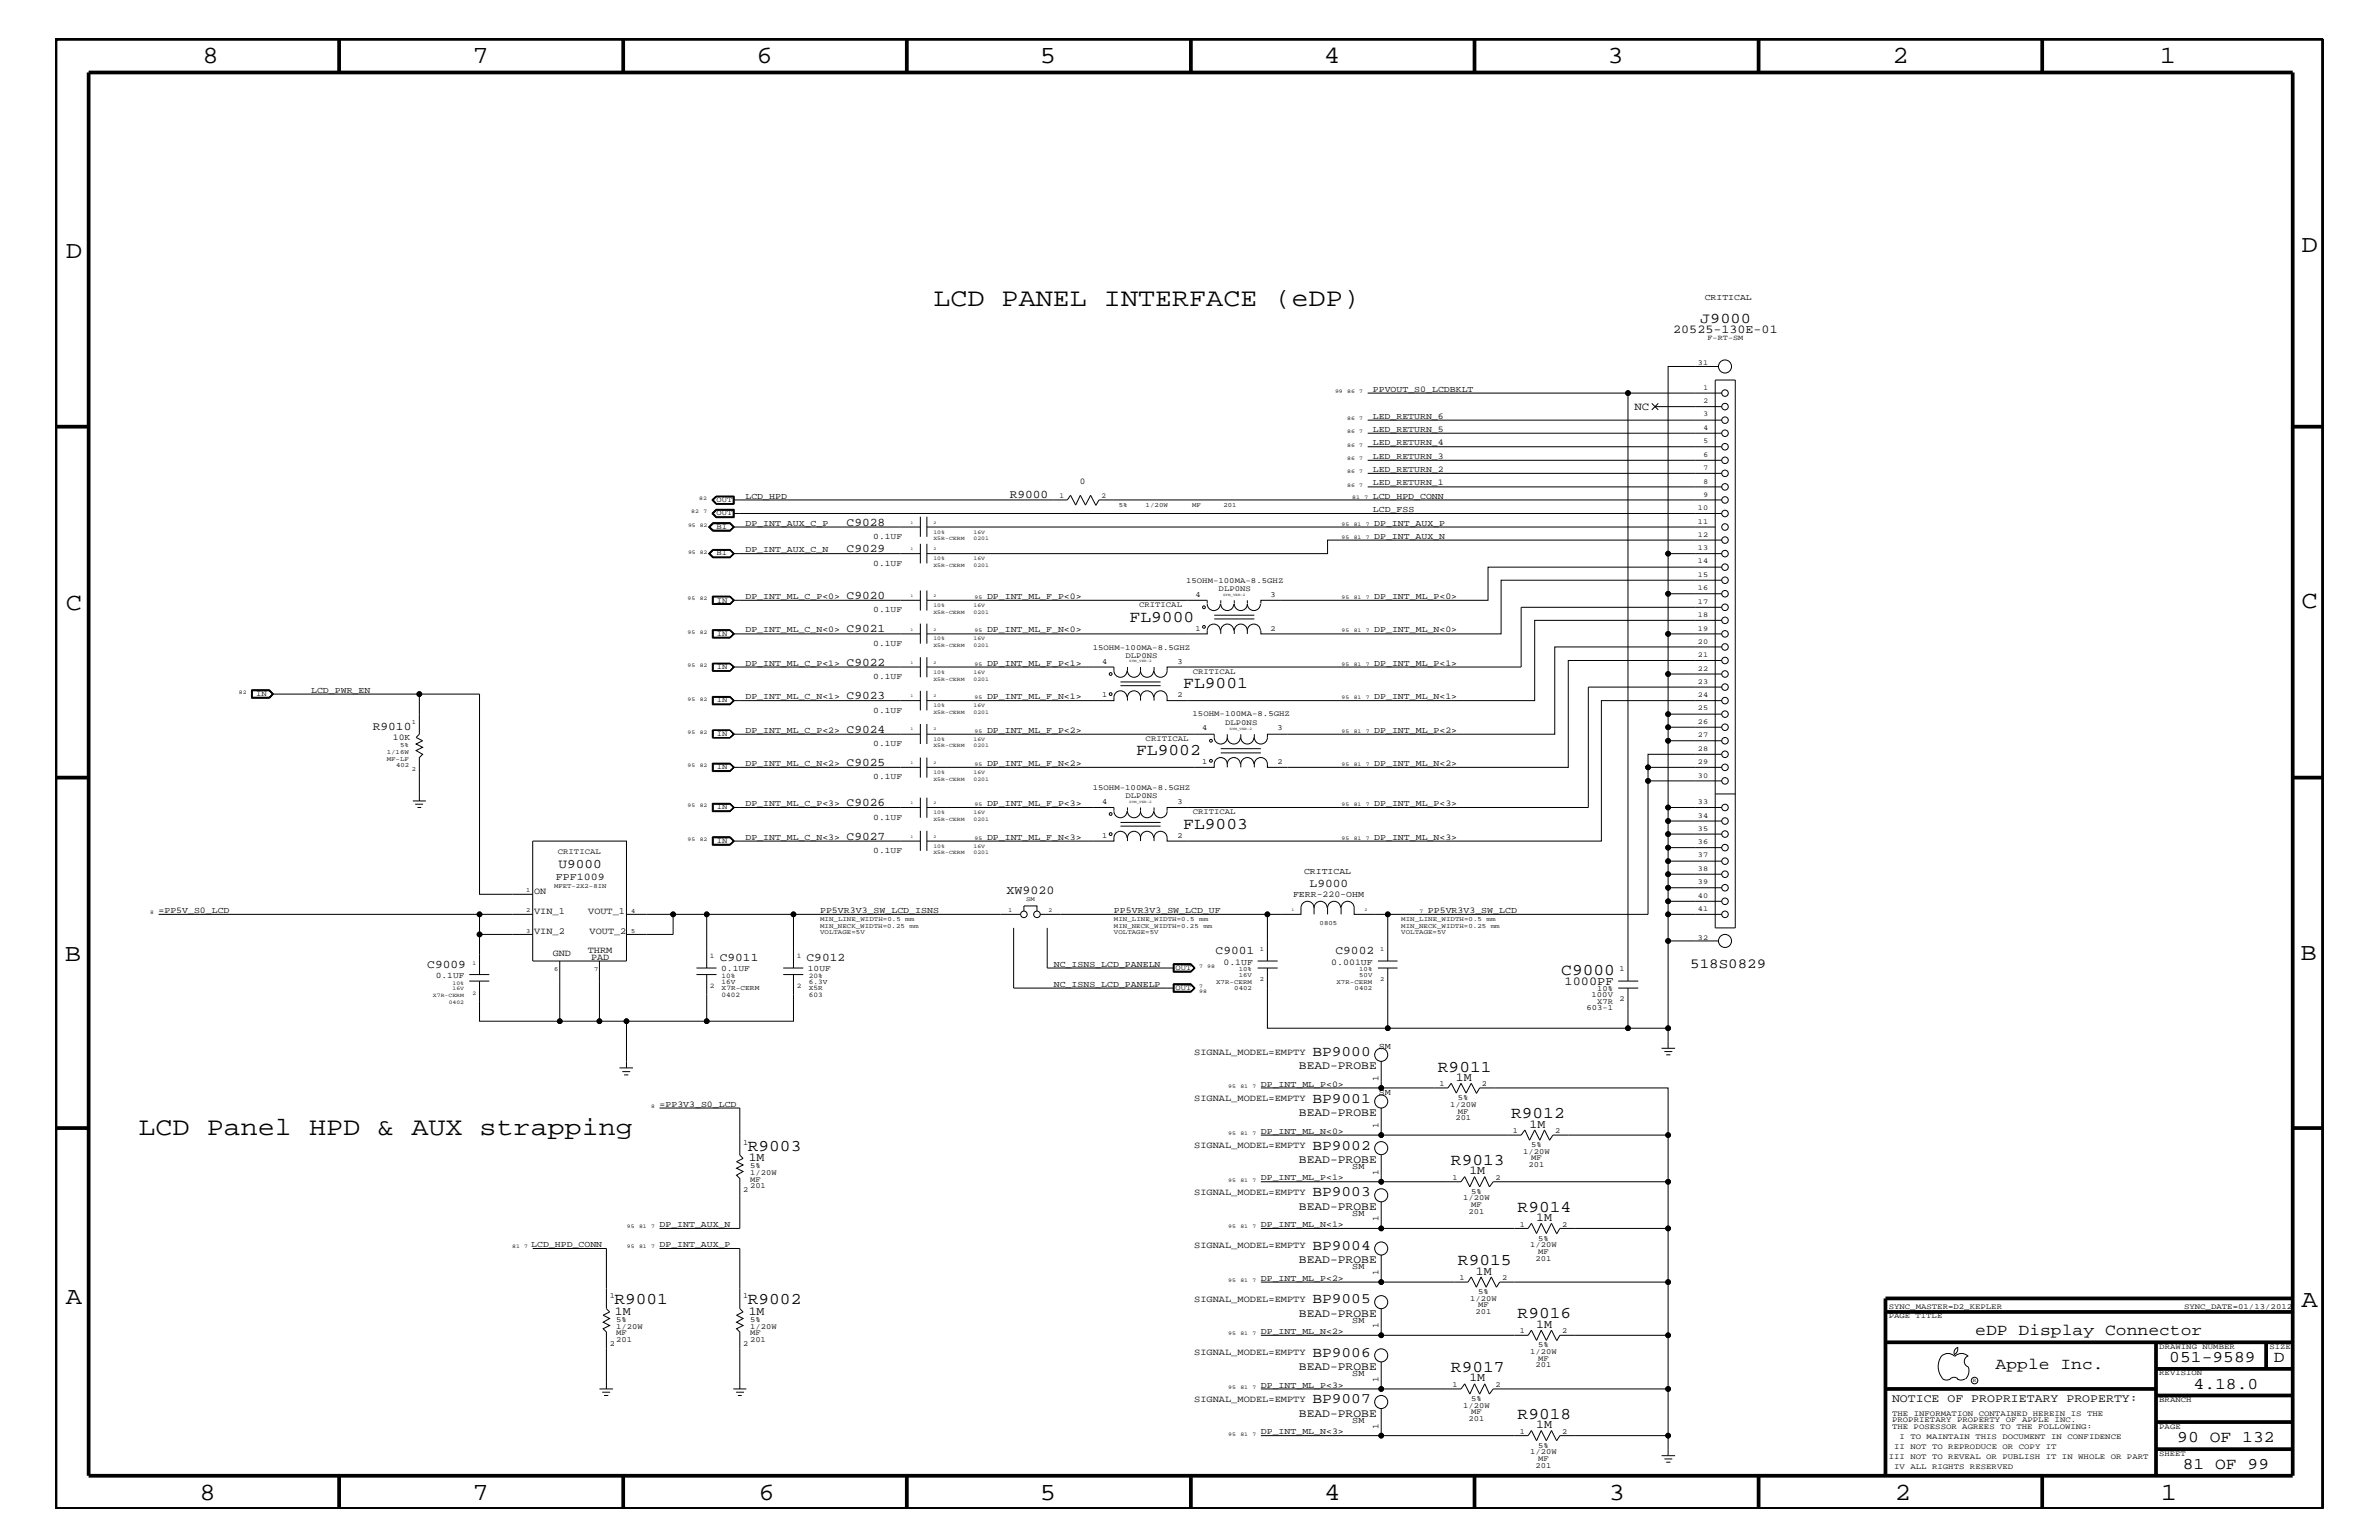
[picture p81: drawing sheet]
<svg xmlns="http://www.w3.org/2000/svg" width="432mm" height="279mm" viewBox="0 0 432 279" stroke-linecap="round" stroke-linejoin="round" font-family="sans-serif">
<defs><g id="words">
<g font-size="4.7">
<text x="169.4" y="55.6">LCD PANEL INTERFACE (eDP)</text>
<text x="25.1" y="205.9">LCD Panel HPD &amp; AUX strapping</text>
</g>
<g font-size="4.5">
<text x="36.7" y="11.5">8</text>
<text x="85.8" y="11.5">7</text>
<text x="137.3" y="11.5">6</text>
<text x="188.7" y="11.5">5</text>
<text x="240.3" y="11.5">4</text>
<text x="291.8" y="11.5">3</text>
<text x="343.5" y="11.5">2</text>
<text x="392" y="11.5">1</text>
<text x="11.9" y="46.8">D</text>
<text x="417.7" y="45.7">D</text>
<text x="11.9" y="110.6">C</text>
<text x="417.7" y="110.3">C</text>
<text x="11.8" y="174.3">B</text>
<text x="417.6" y="174.2">B</text>
<text x="11.9" y="236.7">A</text>
<text x="417.7" y="237.1">A</text>
<text x="36.2" y="272.1">8</text>
<text x="85.8" y="272.1">7</text>
<text x="137.7" y="272.1">6</text>
<text x="188.7" y="272.1">5</text>
<text x="240.4" y="272.1">4</text>
<text x="292" y="272.1">3</text>
<text x="343.9" y="272.1">2</text>
<text x="392.2" y="272.1">1</text>
</g>
<g font-size="3">
<text x="205" y="112.8">FL9000</text>
<text x="214.8" y="124.9">FL9001</text>
<text x="206.2" y="137">FL9002</text>
<text x="214.8" y="150.4">FL9003</text>
<text x="283.4" y="176.8">C9000</text>
<text x="261" y="194.4">R9011</text>
<text x="274.3" y="202.9">R9012</text>
<text x="135.7" y="208.8">R9003</text>
<text x="263.4" y="211.4">R9013</text>
<text x="275.5" y="219.8">R9014</text>
<text x="264.6" y="229.6">R9015</text>
<text x="111.5" y="236.7">R9001</text>
<text x="135.7" y="236.7">R9002</text>
<text x="275.5" y="239.2">R9016</text>
<text x="358.5" y="242.3">eDP Display Connector</text>
<text x="263.4" y="248.9">R9017</text>
<text x="362.2" y="248.4">Apple Inc.</text>
<text x="393.7" y="247.1">051-9589</text>
<text x="398.1" y="252">4.18.0</text>
<text x="412.7" y="247.1">D</text>
<text x="275.5" y="257.4">R9018</text>
<text x="395.2" y="261.6">90 OF 132</text>
<text x="396.2" y="266.6">81 OF 99</text>
</g>
<text font-size="2.7" x="308.6" y="58.5">J9000</text>
<g font-size="2.6">
<text x="238.2" y="191.6">BP9000</text>
<text x="238.2" y="200.1">BP9001</text>
<text x="238.2" y="208.6">BP9002</text>
<text x="238.2" y="217">BP9003</text>
<text x="238.2" y="226.8">BP9004</text>
<text x="238.2" y="236.4">BP9005</text>
<text x="238.2" y="246.2">BP9006</text>
<text x="238.2" y="254.6">BP9007</text>
</g>
<text font-size="2.5" x="306.8" y="175.6">518S0829</text>
<text font-size="2.4" x="101.4" y="157.5">U9000</text>
<g font-size="2.2">
<text x="303.7" y="60.4">20525-130E-01</text>
<text x="182.7" y="162.2">XW9020</text>
<text x="284" y="178.7">1000PF</text>
<text x="264.2" y="196.1">1M</text>
<text x="277.6" y="204.6">1M</text>
<text x="135.9" y="210.7">1M</text>
<text x="266.7" y="213">1M</text>
<text x="278.8" y="221.5">1M</text>
<text x="267.9" y="231.3">1M</text>
<text x="111.6" y="238.5">1M</text>
<text x="135.9" y="238.5">1M</text>
<text x="278.8" y="240.9">1M</text>
<text x="266.7" y="250.6">1M</text>
<text x="278.8" y="259.1">1M</text>
</g>
<g font-size="2.1">
<text x="153.7" y="95.4">C9028</text>
<text x="183.3" y="90.4">R9000</text>
<text x="153.7" y="100.2">C9029</text>
<text x="153.7" y="108.7">C9020</text>
<text x="153.7" y="114.8">C9021</text>
<text x="153.7" y="120.8">C9022</text>
<text x="153.7" y="126.9">C9023</text>
<text x="67.6" y="132.4">R9010</text>
<text x="153.7" y="133">C9024</text>
<text x="153.7" y="139">C9025</text>
<text x="153.7" y="146.2">C9026</text>
<text x="153.7" y="152.3">C9027</text>
<text x="237.7" y="160.9">L9000</text>
<text x="220.6" y="173.2">C9001</text>
<text x="242.4" y="173.2">C9002</text>
<text x="77.6" y="175.6">C9009</text>
<text x="130.6" y="174.4">C9011</text>
<text x="146.4" y="174.4">C9012</text>
<text x="235.8" y="194">BEAD-PROBE</text>
<text x="235.8" y="202.6">BEAD-PROBE</text>
<text x="235.8" y="211">BEAD-PROBE</text>
<text x="235.8" y="219.5">BEAD-PROBE</text>
<text x="235.8" y="229.2">BEAD-PROBE</text>
<text x="235.8" y="238.9">BEAD-PROBE</text>
<text x="235.8" y="248.6">BEAD-PROBE</text>
<text x="235.8" y="257.1">BEAD-PROBE</text>
<text x="343.4" y="254.4">NOTICE OF PROPRIETARY PROPERTY:</text>
</g>
<text font-size="2" x="296.7" y="74.4">NC</text>
<text font-size="1.9" x="100.9" y="159.6">FPF1009</text>
<g font-size="1.7">
<text x="96.9" y="162.2">ON</text>
<text x="96.9" y="165.9">VIN_1</text>
<text x="106.8" y="165.9">VOUT_1</text>
<text x="96.9" y="169.5">VIN_2</text>
<text x="100.3" y="173.5">GND</text>
<text x="106.7" y="172.9">THRM</text>
<text x="107" y="169.5">VOUT_2</text>
<text x="107.3" y="174.2">PAD</text>
<text x="216.7" y="191.4">SIGNAL_MODEL=EMPTY</text>
<text x="216.7" y="199.8">SIGNAL_MODEL=EMPTY</text>
<text x="216.7" y="208.3">SIGNAL_MODEL=EMPTY</text>
<text x="216.7" y="216.9">SIGNAL_MODEL=EMPTY</text>
<text x="216.7" y="226.5">SIGNAL_MODEL=EMPTY</text>
<text x="216.7" y="236.2">SIGNAL_MODEL=EMPTY</text>
<text x="216.7" y="245.9">SIGNAL_MODEL=EMPTY</text>
<text x="216.7" y="254.4">SIGNAL_MODEL=EMPTY</text>
</g>
<g font-size="1.6">
<text x="309.4" y="54.4">CRITICAL</text>
<text x="249.2" y="71.1">PPVOUT_S0_LCDBKLT</text>
<text x="249.2" y="76">LED_RETURN_6</text>
<text x="249.2" y="78.3">LED_RETURN_5</text>
<text x="249.2" y="83.3">LED_RETURN_3</text>
<text x="249.2" y="80.8">LED_RETURN_4</text>
<text x="196" y="87.8">0</text>
<text x="249.2" y="85.6">LED_RETURN_2</text>
<text x="249.2" y="88.1">LED_RETURN_1</text>
<text x="135.3" y="90.5">LCD_HPD</text>
<text x="135.3" y="95.4">DP_INT_AUX_C_P</text>
<text x="249.2" y="90.5">LCD_HPD_CONN</text>
<text x="249.2" y="92.9">LCD_FSS</text>
<text x="249.4" y="95.4">DP_INT_AUX_P</text>
<text x="135.3" y="100.2">DP_INT_AUX_C_N</text>
<text x="249.4" y="97.7">DP_INT_AUX_N</text>
<text x="135.3" y="108.7">DP_INT_ML_C_P&lt;0&gt;</text>
<text x="179.2" y="108.7">DP_INT_ML_F_P&lt;0&gt;</text>
<text x="249.4" y="108.7">DP_INT_ML_P&lt;0&gt;</text>
<text x="135.3" y="114.8">DP_INT_ML_C_N&lt;0&gt;</text>
<text x="179.2" y="114.8">DP_INT_ML_F_N&lt;0&gt;</text>
<text x="249.4" y="114.8">DP_INT_ML_N&lt;0&gt;</text>
<text x="56.5" y="125.7">LCD_PWR_EN</text>
<text x="135.3" y="120.8">DP_INT_ML_C_P&lt;1&gt;</text>
<text x="179.2" y="120.8">DP_INT_ML_F_P&lt;1&gt;</text>
<text x="249.4" y="120.8">DP_INT_ML_P&lt;1&gt;</text>
<text x="135.3" y="126.9">DP_INT_ML_C_N&lt;1&gt;</text>
<text x="179.2" y="126.9">DP_INT_ML_F_N&lt;1&gt;</text>
<text x="249.4" y="126.9">DP_INT_ML_N&lt;1&gt;</text>
<text x="71.3" y="134.2">10K</text>
<text x="135.3" y="133">DP_INT_ML_C_P&lt;2&gt;</text>
<text x="179.2" y="133">DP_INT_ML_F_P&lt;2&gt;</text>
<text x="249.4" y="133">DP_INT_ML_P&lt;2&gt;</text>
<text x="135.3" y="139">DP_INT_ML_C_N&lt;2&gt;</text>
<text x="179.2" y="139">DP_INT_ML_F_N&lt;2&gt;</text>
<text x="249.4" y="139">DP_INT_ML_N&lt;2&gt;</text>
<text x="135.3" y="146.2">DP_INT_ML_C_P&lt;3&gt;</text>
<text x="179.2" y="146.2">DP_INT_ML_F_P&lt;3&gt;</text>
<text x="249.4" y="146.2">DP_INT_ML_P&lt;3&gt;</text>
<text x="135.3" y="152.3">DP_INT_ML_C_N&lt;3&gt;</text>
<text x="179.2" y="152.3">DP_INT_ML_F_N&lt;3&gt;</text>
<text x="249.4" y="152.3">DP_INT_ML_N&lt;3&gt;</text>
<text x="236.7" y="158.6">CRITICAL</text>
<text x="28.8" y="165.6">=PP5V_S0_LCD</text>
<text x="148.8" y="165.6">PP5VR3V3_SW_LCD_ISNS</text>
<text x="202.2" y="165.6">PP5VR3V3_SW_LCD_UF</text>
<text x="234.7" y="162.7">FERR-220-OHM</text>
<text x="259.2" y="165.6">PP5VR3V3_SW_LCD</text>
<text x="191.3" y="179">NC_ISNS_LCD_PANELP</text>
<text x="191.3" y="175.4">NC_ISNS_LCD_PANELN</text>
<text x="222.1" y="175">0.1UF</text>
<text x="241.6" y="175">0.001UF</text>
<text x="250.3" y="190.3">SM</text>
<text x="228.9" y="197.2">DP_INT_ML_P&lt;0&gt;</text>
<text x="250.2" y="196.1" transform="rotate(-90 250.2 196.1)">1</text>
<text x="119.7" y="200.9">=PP3V3_S0_LCD</text>
<text x="250.3" y="198.7">SM</text>
<text x="228.9" y="205.7">DP_INT_ML_N&lt;0&gt;</text>
<text x="250.2" y="204.6" transform="rotate(-90 250.2 204.6)">1</text>
<text x="228.9" y="214.2">DP_INT_ML_P&lt;1&gt;</text>
<text x="245.4" y="212.1">SM</text>
<text x="250.2" y="213.1" transform="rotate(-90 250.2 213.1)">1</text>
<text x="245.4" y="220.6">SM</text>
<text x="250.2" y="221.6" transform="rotate(-90 250.2 221.6)">1</text>
<text x="96.4" y="226.3">LCD_HPD_CONN</text>
<text x="119.7" y="222.6">DP_INT_AUX_N</text>
<text x="119.7" y="226.3">DP_INT_AUX_P</text>
<text x="228.9" y="222.6">DP_INT_ML_N&lt;1&gt;</text>
<text x="228.9" y="232.4">DP_INT_ML_P&lt;2&gt;</text>
<text x="245.4" y="230.2">SM</text>
<text x="250.2" y="231.3" transform="rotate(-90 250.2 231.3)">1</text>
<text x="245.4" y="240">SM</text>
<text x="228.9" y="242">DP_INT_ML_N&lt;2&gt;</text>
<text x="250.2" y="241" transform="rotate(-90 250.2 241)">1</text>
<text x="228.9" y="251.7">DP_INT_ML_P&lt;3&gt;</text>
<text x="245.4" y="249.7">SM</text>
<text x="250.2" y="250.7" transform="rotate(-90 250.2 250.7)">1</text>
<text x="228.9" y="260.2">DP_INT_ML_N&lt;3&gt;</text>
<text x="245.4" y="258.2">SM</text>
<text x="250.2" y="259.2" transform="rotate(-90 250.2 259.2)">1</text>
</g>
<g font-size="1.5">
<text x="158.5" y="97.7">0.1UF</text>
<text x="158.5" y="102.6">0.1UF</text>
<text x="158.5" y="111.1">0.1UF</text>
<text x="158.5" y="117.2">0.1UF</text>
<text x="158.5" y="123.2">0.1UF</text>
<text x="158.5" y="129.3">0.1UF</text>
<text x="158.5" y="135.3">0.1UF</text>
<text x="158.5" y="141.4">0.1UF</text>
<text x="158.5" y="148.7">0.1UF</text>
<text x="158.5" y="154.7">0.1UF</text>
<text x="79.1" y="177.4">0.1UF</text>
<text x="130.9" y="176.2">0.1UF</text>
<text x="146.6" y="176.2">10UF</text>
</g>
<g font-size="1.4">
<text x="309.9" y="61.8">F-RT-SM</text>
<text x="308.2" y="66.2">31</text>
<text x="309.2" y="70.7">1</text>
<text x="309.2" y="73.2">2</text>
<text x="309.2" y="75.6">3</text>
<text x="309.2" y="78">4</text>
<text x="309.2" y="80.5">5</text>
<text x="309.2" y="82.8">6</text>
<text x="309.2" y="85.3">7</text>
<text x="309.2" y="87.7">8</text>
<text x="130" y="96">BI</text>
<text x="130" y="93.5">OUT</text>
<text x="130" y="91.1">OUT</text>
<text x="192.3" y="90.4">1</text>
<text x="199.9" y="90.4">2</text>
<text x="308.2" y="92.6">10</text>
<text x="308.2" y="95">11</text>
<text x="309.2" y="90.1">9</text>
<text x="130" y="100.8">BI</text>
<text x="308.2" y="97.4">12</text>
<text x="308.2" y="99.9">13</text>
<text x="215.3" y="105.8">15OHM-100MA-8.5GHZ</text>
<text x="221.2" y="107.2">DLP0NS</text>
<text x="308.2" y="102.2">14</text>
<text x="308.2" y="104.7">15</text>
<text x="308.2" y="107.1">16</text>
<text x="130.1" y="109.3">IN</text>
<text x="206.8" y="110.2">CRITICAL</text>
<text x="217" y="108.3">4</text>
<text x="230.6" y="108.3">3</text>
<text x="308.2" y="109.5">17</text>
<text x="308.2" y="112">18</text>
<text x="130.1" y="115.3">IN</text>
<text x="198.3" y="117.9">15OHM-100MA-8.5GHZ</text>
<text x="204.3" y="119.3">DLP0NS</text>
<text x="217" y="114.4">1</text>
<text x="230.6" y="114.4">2</text>
<text x="308.2" y="114.4">19</text>
<text x="308.2" y="116.8">20</text>
<text x="308.2" y="119.2">21</text>
<text x="130.1" y="121.4">IN</text>
<text x="200.1" y="120.4">4</text>
<text x="213.7" y="120.4">3</text>
<text x="216.5" y="122.3">CRITICAL</text>
<text x="308.2" y="121.7">22</text>
<text x="308.2" y="124.1">23</text>
<text x="46.5" y="126.3">IN</text>
<text x="130.1" y="127.5">IN</text>
<text x="200.1" y="126.5">1</text>
<text x="213.7" y="126.5">2</text>
<text x="216.5" y="130">15OHM-100MA-8.5GHZ</text>
<text x="222.4" y="131.5">DLP0NS</text>
<text x="308.2" y="126.5">24</text>
<text x="308.2" y="128.9">25</text>
<text x="308.2" y="131.3">26</text>
<text x="130.1" y="133.5">IN</text>
<text x="207.9" y="134.4">CRITICAL</text>
<text x="218.2" y="132.5">4</text>
<text x="231.9" y="132.5">3</text>
<text x="308.2" y="133.8">27</text>
<text x="308.2" y="136.2">28</text>
<text x="130.1" y="139.6">IN</text>
<text x="198.3" y="143.4">15OHM-100MA-8.5GHZ</text>
<text x="218.2" y="138.6">1</text>
<text x="231.9" y="138.6">2</text>
<text x="308.2" y="138.6">29</text>
<text x="308.2" y="141.1">30</text>
<text x="130.1" y="146.8">IN</text>
<text x="200.1" y="145.9">4</text>
<text x="204.3" y="144.8">DLP0NS</text>
<text x="213.7" y="145.9">3</text>
<text x="216.5" y="147.7">CRITICAL</text>
<text x="308.2" y="145.9">33</text>
<text x="308.2" y="148.4">34</text>
<text x="101.3" y="155">CRITICAL</text>
<text x="130.1" y="152.9">IN</text>
<text x="200.1" y="152">1</text>
<text x="213.7" y="152">2</text>
<text x="308.2" y="150.7">35</text>
<text x="308.2" y="153.2">36</text>
<text x="308.2" y="155.6">37</text>
<text x="308.2" y="158">38</text>
<text x="308.2" y="160.5">39</text>
<text x="308.2" y="162.8">40</text>
<text x="308.2" y="165.3">41</text>
<text x="308.2" y="170.5">32</text>
<text x="213.4" y="179.6">OUT</text>
<text x="213.4" y="176">OUT</text>
<text x="289.9" y="179.9">10%</text>
<text x="294" y="176.2">1</text>
<text x="288" y="183.3">603-1</text>
<text x="288.9" y="181">100V</text>
<text x="289.9" y="182.1">X7R</text>
<text x="294" y="181.6">2</text>
<text x="261.3" y="197">1</text>
<text x="269" y="197">2</text>
<text x="263.2" y="200.9">1/20W</text>
<text x="264.2" y="203.2">201</text>
<text x="264.6" y="199.6">5%</text>
<text x="264.6" y="202">MF</text>
<text x="134.9" y="207.7">1</text>
<text x="274.6" y="205.5">1</text>
<text x="276.5" y="209.3">1/20W</text>
<text x="277.9" y="208.1">5%</text>
<text x="282.3" y="205.5">2</text>
<text x="136.1" y="215.6">201</text>
<text x="136.1" y="211.9">5%</text>
<text x="136.1" y="213.2">1/20W</text>
<text x="136.1" y="214.4">MF</text>
<text x="263.7" y="214.1">1</text>
<text x="271.4" y="214.1">2</text>
<text x="277.5" y="211.7">201</text>
<text x="277.9" y="210.5">MF</text>
<text x="134.9" y="216.2">2</text>
<text x="265.6" y="217.8">1/20W</text>
<text x="266.5" y="220.2">201</text>
<text x="267" y="219">MF</text>
<text x="267" y="216.6">5%</text>
<text x="275.8" y="222.5">1</text>
<text x="277.7" y="226.3">1/20W</text>
<text x="279.2" y="227.5">MF</text>
<text x="279.2" y="225.1">5%</text>
<text x="283.5" y="222.5">2</text>
<text x="264.9" y="232.2">1</text>
<text x="272.6" y="232.2">2</text>
<text x="278.7" y="228.7">201</text>
<text x="110.7" y="235.6">1</text>
<text x="111.8" y="239.9">5%</text>
<text x="134.9" y="235.6">1</text>
<text x="136.1" y="239.9">5%</text>
<text x="266.8" y="236">1/20W</text>
<text x="267.8" y="238.4">201</text>
<text x="268.3" y="234.7">5%</text>
<text x="268.3" y="237.2">MF</text>
<text x="342.8" y="239.2">PAGE TITLE</text>
<text x="342.8" y="237.4">SYNC_MASTER=D2_KEPLER</text>
<text x="396.4" y="237.4">SYNC_DATE=01/13/2012</text>
<text x="110.7" y="244.1">2</text>
<text x="111.8" y="242.3">MF</text>
<text x="111.8" y="241.1">1/20W</text>
<text x="111.8" y="243.5">201</text>
<text x="134.9" y="244.1">2</text>
<text x="136.1" y="242.3">MF</text>
<text x="136.1" y="241.1">1/20W</text>
<text x="136.1" y="243.5">201</text>
<text x="275.8" y="241.9">1</text>
<text x="277.7" y="245.6">1/20W</text>
<text x="279.2" y="244.5">5%</text>
<text x="283.5" y="241.9">2</text>
<text x="391.9" y="244.7">DRAWING NUMBER</text>
<text x="411.9" y="244.7">SIZE</text>
<text x="263.7" y="251.6">1</text>
<text x="271.4" y="251.6">2</text>
<text x="278.7" y="248.1">201</text>
<text x="279.2" y="246.9">MF</text>
<text x="391.9" y="249.5">REVISION</text>
<text x="265.6" y="255.4">1/20W</text>
<text x="266.5" y="257.8">201</text>
<text x="267" y="254.2">5%</text>
<text x="267" y="256.6">MF</text>
<text x="343.4" y="256.8">THE INFORMATION CONTAINED HEREIN IS THE</text>
<text x="391.9" y="254.4">BRANCH</text>
<text x="275.8" y="260.1">1</text>
<text x="277.7" y="263.8">1/20W</text>
<text x="279.2" y="262.7">5%</text>
<text x="283.5" y="260.1">2</text>
<text x="343.4" y="258">PROPRIETARY PROPERTY OF APPLE INC.</text>
<text x="343.4" y="259.3">THE POSESSOR AGREES TO THE FOLLOWING:</text>
<text x="343.8" y="262.9">II NOT TO REPRODUCE OR COPY IT</text>
<text x="344.8" y="261.1">I TO MAINTAIN THIS DOCUMENT IN CONFIDENCE</text>
<text x="391.9" y="259.3">PAGE</text>
<text x="278.7" y="266.3">201</text>
<text x="279.2" y="265">MF</text>
<text x="342.8" y="264.7">III NOT TO REVEAL OR PUBLISH IT IN WHOLE OR PART</text>
<text x="343.8" y="266.6">IV ALL RIGHTS RESERVED</text>
<text x="391.9" y="264.1">SHEET</text>
</g>
<g font-size="1.3">
<text x="128.9" y="173.8">1</text>
<text x="144.6" y="173.8">1</text>
<text x="128.9" y="179.3">2</text>
<text x="131" y="178.5">16V</text>
<text x="131" y="179.7">X7R-CERM</text>
<text x="131" y="177.4">10%</text>
<text x="144.6" y="179.3">2</text>
<text x="146.8" y="178.5">6.3V</text>
<text x="146.8" y="179.7">X5R</text>
<text x="146.8" y="177.4">20%</text>
<text x="131" y="181">0402</text>
<text x="146.8" y="181">603</text>
</g>
<g font-size="1.2">
<text x="203.1" y="92">5%</text>
<text x="207.9" y="92">1/20W</text>
<text x="216.4" y="92">MF</text>
<text x="222.1" y="92">201</text>
<text x="74.8" y="131.3">1</text>
<text x="70.2" y="136.8">1/16W</text>
<text x="72.6" y="135.6">5%</text>
<text x="70.2" y="138">MF-LF</text>
<text x="71.9" y="139.2">402</text>
<text x="74.8" y="139.8">2</text>
<text x="95.5" y="161.9">1</text>
<text x="100.6" y="161.1">MFET-2X2-8IN</text>
<text x="95.5" y="165.6">2</text>
<text x="114.6" y="165.6">4</text>
<text x="148.8" y="167.1">MIN_LINE_WIDTH=0.5 mm</text>
<text x="186.2" y="163.5">SM</text>
<text x="202.2" y="167.1">MIN_LINE_WIDTH=0.5 mm</text>
<text x="239.5" y="167.8">0805</text>
<text x="254.3" y="167.1">MIN_LINE_WIDTH=0.5 mm</text>
<text x="95.5" y="169.2">3</text>
<text x="114.6" y="169.3">5</text>
<text x="148.8" y="169.5">VOLTAGE=5V</text>
<text x="148.8" y="168.3">MIN_NECK_WIDTH=0.25 mm</text>
<text x="202.2" y="169.5">VOLTAGE=5V</text>
<text x="202.2" y="168.3">MIN_NECK_WIDTH=0.25 mm</text>
<text x="228.7" y="172.6">1</text>
<text x="250.5" y="172.6">1</text>
<text x="254.3" y="168.3">MIN_NECK_WIDTH=0.25 mm</text>
<text x="254.3" y="169.5">VOLTAGE=5V</text>
<text x="100.6" y="176.1">6</text>
<text x="107.9" y="176.1">7</text>
<text x="220.7" y="178.5">X7R-CERM</text>
<text x="224" y="179.7">0402</text>
<text x="224.9" y="177.3">16V</text>
<text x="224.9" y="176.2">10%</text>
<text x="228.7" y="178">2</text>
<text x="242.6" y="178.5">X7R-CERM</text>
<text x="245.9" y="179.7">0402</text>
<text x="246.7" y="177.3">50V</text>
<text x="246.7" y="176.2">10%</text>
<text x="250.5" y="178">2</text>
</g>
<g font-size="1.1">
<text x="183" y="165.6">1</text>
<text x="190.3" y="165.6">2</text>
</g>
<g font-size="1">
<text x="242.3" y="71.3">99</text>
<text x="244.5" y="71.3">86</text>
<text x="246.7" y="71.3">7</text>
<text x="244.5" y="76.2">86</text>
<text x="246.7" y="76.2">7</text>
<text x="244.5" y="78.6">86</text>
<text x="244.5" y="83.5">86</text>
<text x="244.5" y="81.1">86</text>
<text x="246.7" y="78.6">7</text>
<text x="246.7" y="83.5">7</text>
<text x="246.7" y="81.1">7</text>
<text x="244.5" y="85.9">86</text>
<text x="244.5" y="88.3">86</text>
<text x="246.7" y="85.9">7</text>
<text x="246.7" y="88.3">7</text>
<text x="124.9" y="95.6">95 82</text>
<text x="125.5" y="93.2">82</text>
<text x="126.9" y="90.7">82</text>
<text x="127.7" y="93.2">7</text>
<text x="243.5" y="95.4">95</text>
<text x="245.4" y="90.5">81</text>
<text x="245.7" y="95.4">81</text>
<text x="247.6" y="90.5">7</text>
<text x="247.9" y="95.4">7</text>
<text x="124.9" y="100.4">95 82</text>
<text x="169.4" y="101.6">10%</text>
<text x="169.4" y="98">X5R-CERM</text>
<text x="169.4" y="96.8">10%</text>
<text x="176.7" y="101.6">16V</text>
<text x="176.7" y="98">0201</text>
<text x="176.7" y="96.8">16V</text>
<text x="243.5" y="97.7">95</text>
<text x="245.7" y="97.7">81</text>
<text x="247.9" y="97.7">7</text>
<text x="169.4" y="102.9">X5R-CERM</text>
<text x="176.7" y="102.9">0201</text>
<text x="124.8" y="108.9">95</text>
<text x="127" y="108.9">82</text>
<text x="169.4" y="111.4">X5R-CERM</text>
<text x="169.4" y="110.2">10%</text>
<text x="176.7" y="111.4">0201</text>
<text x="176.7" y="110.2">16V</text>
<text x="176.9" y="108.7">95</text>
<text x="243.5" y="108.7">95</text>
<text x="245.7" y="108.7">81</text>
<text x="247.9" y="108.7">7</text>
<text x="124.8" y="115">95</text>
<text x="127" y="115">82</text>
<text x="169.4" y="117.4">X5R-CERM</text>
<text x="169.4" y="116.2">10%</text>
<text x="176.7" y="117.4">0201</text>
<text x="176.7" y="116.2">16V</text>
<text x="176.9" y="114.8">95</text>
<text x="243.5" y="114.8">95</text>
<text x="245.7" y="114.8">81</text>
<text x="247.9" y="114.8">7</text>
<text x="43.3" y="125.9">82</text>
<text x="124.8" y="121">95</text>
<text x="127" y="121">82</text>
<text x="169.4" y="123.5">X5R-CERM</text>
<text x="169.4" y="122.3">10%</text>
<text x="176.7" y="123.5">0201</text>
<text x="176.7" y="122.3">16V</text>
<text x="176.9" y="120.8">95</text>
<text x="243.5" y="120.8">95</text>
<text x="245.7" y="120.8">81</text>
<text x="247.9" y="120.8">7</text>
<text x="124.8" y="127.1">95</text>
<text x="127" y="127.1">82</text>
<text x="169.4" y="129.6">X5R-CERM</text>
<text x="169.4" y="128.3">10%</text>
<text x="176.7" y="129.6">0201</text>
<text x="176.7" y="128.3">16V</text>
<text x="176.9" y="126.9">95</text>
<text x="243.5" y="126.9">95</text>
<text x="245.7" y="126.9">81</text>
<text x="247.9" y="126.9">7</text>
<text x="124.8" y="133.2">95</text>
<text x="127" y="133.2">82</text>
<text x="169.4" y="135.6">X5R-CERM</text>
<text x="169.4" y="134.4">10%</text>
<text x="176.7" y="135.6">0201</text>
<text x="176.7" y="134.4">16V</text>
<text x="176.9" y="133">95</text>
<text x="243.5" y="133">95</text>
<text x="245.7" y="133">81</text>
<text x="247.9" y="133">7</text>
<text x="124.8" y="139.2">95</text>
<text x="127" y="139.2">82</text>
<text x="169.4" y="141.7">X5R-CERM</text>
<text x="169.4" y="140.4">10%</text>
<text x="176.7" y="141.7">0201</text>
<text x="176.7" y="140.4">16V</text>
<text x="176.9" y="139">95</text>
<text x="243.5" y="139">95</text>
<text x="245.7" y="139">81</text>
<text x="247.9" y="139">7</text>
<text x="124.8" y="146.5">95</text>
<text x="127" y="146.5">82</text>
<text x="169.4" y="149">X5R-CERM</text>
<text x="169.4" y="147.7">10%</text>
<text x="176.7" y="149">0201</text>
<text x="176.7" y="147.7">16V</text>
<text x="176.9" y="146.2">95</text>
<text x="243.5" y="146.2">95</text>
<text x="245.7" y="146.2">81</text>
<text x="247.9" y="146.2">7</text>
<text x="124.8" y="152.6">95</text>
<text x="127" y="152.6">82</text>
<text x="169.4" y="155">X5R-CERM</text>
<text x="169.4" y="153.8">10%</text>
<text x="176.7" y="155">0201</text>
<text x="176.7" y="153.8">16V</text>
<text x="176.9" y="152.3">95</text>
<text x="243.5" y="152.3">95</text>
<text x="245.7" y="152.3">81</text>
<text x="247.9" y="152.3">7</text>
<text x="27.3" y="165.9">8</text>
<text x="257.6" y="165.6">7</text>
<text x="82.1" y="179.7">16V</text>
<text x="82.1" y="178.7">10%</text>
<text x="85.8" y="175">1</text>
<text x="217.7" y="179.3">7</text>
<text x="217.7" y="175.6">7</text>
<text x="219.1" y="175.6">98</text>
<text x="78.6" y="181">X7R-CERM</text>
<text x="81.4" y="182.1">0402</text>
<text x="85.8" y="180.5">2</text>
<text x="217.7" y="180.1">98</text>
<text x="222.9" y="197.4">95</text>
<text x="225.1" y="197.4">81</text>
<text x="227.3" y="197.4">7</text>
<text x="118.2" y="201">8</text>
<text x="222.9" y="205.9">95</text>
<text x="225.1" y="205.9">81</text>
<text x="227.3" y="205.9">7</text>
<text x="222.9" y="214.4">95</text>
<text x="225.1" y="214.4">81</text>
<text x="227.3" y="214.4">7</text>
<text x="93" y="226.5">81</text>
<text x="95.2" y="226.5">7</text>
<text x="113.8" y="222.9">95</text>
<text x="113.8" y="226.5">95</text>
<text x="116" y="222.9">81</text>
<text x="116" y="226.5">81</text>
<text x="118.2" y="222.9">7</text>
<text x="118.2" y="226.5">7</text>
<text x="222.9" y="222.9">95</text>
<text x="225.1" y="222.9">81</text>
<text x="227.3" y="222.9">7</text>
<text x="222.9" y="232.6">95</text>
<text x="225.1" y="232.6">81</text>
<text x="227.3" y="232.6">7</text>
<text x="222.9" y="242.3">95</text>
<text x="225.1" y="242.3">81</text>
<text x="227.3" y="242.3">7</text>
<text x="222.9" y="252">95</text>
<text x="225.1" y="252">81</text>
<text x="227.3" y="252">7</text>
<text x="358.1" y="250.7">R</text>
<text x="222.9" y="260.5">95</text>
<text x="225.1" y="260.5">81</text>
<text x="227.3" y="260.5">7</text>
</g>
<g font-size=".8">
<text x="165.3" y="95">1</text>
<text x="169.4" y="95">2</text>
<text x="165.3" y="99.9">1</text>
<text x="169.4" y="99.9">2</text>
<text x="165.3" y="108.3">1</text>
<text x="169.4" y="108.3">2</text>
<text x="165.3" y="114.4">1</text>
<text x="169.4" y="114.4">2</text>
<text x="165.3" y="120.4">1</text>
<text x="169.4" y="120.4">2</text>
<text x="165.3" y="126.5">1</text>
<text x="169.4" y="126.5">2</text>
<text x="165.3" y="132.5">1</text>
<text x="169.4" y="132.5">2</text>
<text x="165.3" y="138.6">1</text>
<text x="169.4" y="138.6">2</text>
<text x="165.3" y="145.9">1</text>
<text x="169.4" y="145.9">2</text>
<text x="165.3" y="152">1</text>
<text x="169.4" y="152">2</text>
<text x="234.4" y="165.3">1</text>
<text x="247.7" y="165.3">2</text>
</g>
<g font-size=".7">
<text x="222" y="108.1">SYM_VER-2</text>
<text x="205" y="120.2">SYM_VER-2</text>
<text x="223.2" y="132.4">SYM_VER-2</text>
<text x="205" y="145.7">SYM_VER-2</text>
</g>
</g></defs>
<g fill="none" stroke="#000" stroke-width=".18">
<path d="M248.2 78.6h64.3M248.2 71.3h64.3M248.2 76.2h64.3M295.5 71.3v106.7M299.8 73.2l1.2 1.2M300.4 73.8h12.1M301 73.2l-1.2 1.2M311.3 68.9h3.7v99.4h-3.7zM311.9 66.5h-9.1v33.9h9.7M128.8 95.6l.7-.7h3l.7 .7-.7 .6h-3zM129.2 93.2l.8-.8h3.3v1.5h-3.3zM129.3 93.2l.7-.7h3.2v1.3h-3.2z"/>
<path d="M129.4 94.9h3.1l.8 .7M129.4 94.9l-.7 .7 .7 .7h3.1l.8-.7M129.4 94.9l-.8 .7 .8 .8h3.1l.8-.8M129.4 99.8h3.1l.8 .6-.8 .7h-3.1l-.7-.7zM129.4 99.7h3.1l.8 .7-.8 .8h-3.1l-.8-.8zM130 90h3.3v1.5h-3.3M130 90l-.8 .7 .8 .8M130 90l-.7 .7 .7 .8M130 90.1l-.5 .6 .5 .7M130 92.5l-.6 .7 .6 .6M130 90.1h3.1v1.3h-3.1M130 90.1l-.6 .6 .6 .7"/>
<path d="M133.1 95.6l-.6 .6h-3M133.1 92.6h-3.1l-.5 .6 .5 .6h3.1M133.1 93.2h179.4M133.1 90.7h60.6l.6-.8 .9 1.7 .9-1.7 .9 1.7 1-1.7 .9 1.7M133.1 92.5v1.3M133.2 90v1.5M167 95.6h-33.9l-.6-.6h-3l-.6 .6 .6 .6M167 93.8v3.6M167 98.7v3.5M168.2 93.8v3.6M168.2 98.7v3.5M168.2 95.6h143.1"/>
<path d="M248.2 88.3h64.3M248.2 85.9h64.3M248.2 83.5h64.3M248.2 81.1h64.3M312.5 98h-71.5v2.4h-72.8M312.5 90.7h-113l-.6 1M128.8 100.4l.7-.6h3l.7 .6-.7 .7h-3zM129.3 108.1h3.2l.8 .8-.8 .8h-3.2zM129.3 114.2h3.2l.8 .8-.8 .8h-3.2zM129.5 108.3h3l.6 .6-.6 .6h-3zM129.5 114.4h3l.6 .6-.6 .6h-3zM132.5 108.2l.7 .7-.7 .7h-3.1"/>
<path d="M132.5 108.2h-3.1v1.5M132.5 114.3h-3.1v1.4h3.1M132.5 108.2l.8 .7M132.5 114.3l.7 .7-.7 .7M132.5 114.3l.8 .7M133.1 100.4l-.6 .6h-3l-.6-.6 .6-.5h3l.6 .5h33.9M133.1 115h33.9M133.1 108.9h33.9M133.3 115l-.8 .7M167 107.1v3.7M167 113.1v3.7M167 119.2v3.7"/>
<path d="M168.2 107.1v3.7M168.2 113.1v3.7M168.2 119.2v3.7M168.2 108.9h50.9v.6M219.1 109.6a1.19 1.19 0 0 0 1.2 1.2 1.19 1.19 0 0 0 1.2-1.2M220.4 112.3h7.3M220.4 111.6h7.3M221.5 114.4a1.19 1.19 0 0 0-1.2-1.2 1.19 1.19 0 0 0-1.2 1.2v.6h-50.9M221.6 109.6a1.19 1.19 0 0 0 1.2 1.2 1.19 1.19 0 0 0 1.1-1.2M221.6 108.9v.6M223.9 114.4a1.19 1.19 0 0 0-1.1-1.2 1.19 1.19 0 0 0-1.2 1.2v.6M224 109.6a1.19 1.19 0 0 0 1.2 1.2 1.19 1.19 0 0 0 1.2-1.2 1.19 1.19 0 0 0 1.2 1.2 1.19 1.19 0 0 0 1.2-1.2"/>
<path d="M224 108.9v.6M226.4 114.4a1.19 1.19 0 0 0-1.2-1.2 1.19 1.19 0 0 0-1.2 1.2v.6M226.4 114.4a1.19 1.19 0 0 1 1.2-1.2 1.19 1.19 0 0 1 1.2 1.2M226.4 108.9v.6M226.4 114.4v.6M302.8 100.4v7.3M302.8 115v7.3M312.5 105.3h-40v9.7h-43.6v-.6M312.5 102.9h-42.4v6h-41.2v.6M312.5 119.8h-27.9v19.4h-54.6a1.28 1.28 0 0 0-.3-1.4 1.28 1.28 0 0 0-1.5-.1 1.51 1.51 0 0 0-.5 1.5M312.5 117.4h-30.3v15.8h-52.2a1.28 1.28 0 0 1-.3 1.5 1.28 1.28 0 0 1-1.5 .1 1.51 1.51 0 0 1-.5-1.6M312.5 112.6h-33.9v14.5h-66.8a1.28 1.28 0 0 0-.3-1.5 1.28 1.28 0 0 0-1.5 0 1.51 1.51 0 0 0-.5 1.5"/>
<path d="M312.5 110.2h-36.4v10.8h-64.3a1.34 1.34 0 0 1-1.5 1.8 1.41 1.41 0 0 1-.8-1.8M312.5 107.7h-9.7v7.3h9.7M45.6 125.2h3.3l.7 .7-.7 .8h-3.3zM45.7 126.5h3.2M45.7 125.3h3.2l.6 .6-.6 .6M45.7 125.2v1.4h3.2l.7-.7M48.9 125.2l.7 .7M49.4 125.9h37.6v36.3h9.7M49.4 125.9l-.5 .6M49.4 125.9l-.5-.6h-3.1v1.2M76.1 125.9v7.3l-.6 .6 1.2 .6-1.2 .6 1.2 .6-1.2 .6 1.2 .6-.6 .6v7.9M129.3 120.3h3.2l.8 .7-.8 .8h-3.2z"/>
<path d="M129.3 126.4h3.2l.8 .7-.8 .8h-3.2zM129.3 132.4h3.2l.8 .8-.8 .7h-3.2zM129.3 138.5h3.2l.8 .7-.8 .8h-3.2zM129.4 120.3v1.5M129.4 132.4v1.5M129.4 121.7h3.1M129.4 120.4h3.1M129.4 133.8h3.1M129.4 132.5h3.1M129.5 126.5h3l.6 .6-.6 .6h-3zM129.5 120.4v1.3M129.5 132.5v1.3"/>
<path d="M129.5 138.6h3l.6 .6-.6 .6h-3zM132.5 126.4h-3.1v1.4h3.1M132.5 138.5h-3.1v1.4h3.1M132.5 120.4l.7 .6-.7 .7M132.5 120.4l.6 .6M132.5 126.4l.7 .7-.7 .7M132.5 126.4l.8 .7M132.5 132.5l.7 .7-.7 .6M132.5 132.5l.6 .7M132.5 138.5l.7 .7-.7 .7M132.5 138.5l.8 .7M133.1 127.1h33.9"/>
<path d="M133.1 121h33.9M133.1 121l-.6 .7M133.1 139.2h33.9M133.1 133.2h33.9M133.1 133.2l-.6 .6M133.3 127.1l-.8 .7M133.3 139.2l-.8 .7M167 125.3v3.6M167 131.3v3.7M167 137.4v3.7M168.2 133.2h52.2a1.28 1.28 0 0 0 .4 1.5 1.28 1.28 0 0 0 1.5 .1l.4-.6 .1-.4M168.2 121h34a1.34 1.34 0 0 0 1.5 1.8 1.19 1.19 0 0 0 .9-1.1"/>
<path d="M168.2 125.3v3.6M168.2 131.3v3.7M168.2 137.4v3.7M203.4 124.4h7.3M203.4 123.7h7.3M204.6 126.5a1.19 1.19 0 0 0-1.2-1.2 1.19 1.19 0 0 0-1.2 1.2v.6h-34M204.6 121a1.34 1.34 0 0 0 1.6 1.8 1.19 1.19 0 0 0 .8-1.1M207 126.5a1.19 1.19 0 0 0-1.2-1.2 1.19 1.19 0 0 0-1.2 1.2v.6M207 126.5a1.19 1.19 0 0 1 1.2-1.2 1.19 1.19 0 0 1 1.2 1.2M207 121.7a1.19 1.19 0 0 0 1.2 1.2 1.19 1.19 0 0 0 1.2-1.2M207 121v.7M207 126.5v.6"/>
<path d="M221.6 136.6h7.3M221.6 135.8h7.3M222.8 138.6a1.19 1.19 0 0 0-1.2-1.2 1.19 1.19 0 0 0-1.2 1.2v.6h-52.2M222.8 138.6a1.19 1.19 0 0 1 1.1-1.2 1.19 1.19 0 0 1 1.2 1.2M222.8 133.8a1.19 1.19 0 0 0 1.1 1.2 1.19 1.19 0 0 0 1.2-1.2M222.8 133.2v.6M222.8 138.6v.6M225.2 133.2a1.28 1.28 0 0 0 .4 1.5 1.28 1.28 0 0 0 1.5 .1l.4-.6 .1-.4M227.6 138.6a1.19 1.19 0 0 0-1.2-1.2 1.19 1.19 0 0 0-1.2 1.2v.6M299.1 139.2v2.5h13.4M302.8 129.6v2.3M302.8 134.4v12.1"/>
<path d="M312.5 127.1h-21.8v25.5h-78.9a1.28 1.28 0 0 0-.3-1.5 1.28 1.28 0 0 0-1.5-.1 1.51 1.51 0 0 0-.5 1.6M312.5 124.7h-24.2v21.8h-76.5v.6M312.5 131.9h-9.7v2.5h9.7M312.5 122.3h-9.7v7.3h9.7M312.5 136.8h-13.4v2.4h13.4M74.9 145.3h2.4M75.4 145.9h1.4M75.8 146.5h.7M96.7 152.6h17v21.8h-17zM129.3 145.7h3.2l.8 .8-.8 .8h-3.2zM129.3 151.8h3.2l.8 .8-.8 .8h-3.2zM129.4 151.8v1.5h3.1l.8-.7"/>
<path d="M129.4 153.2h3.1M129.4 151.9h3.1l.7 .7-.7 .6M129.5 145.9h3l.6 .6-.6 .6h-3zM132.5 145.8h-3.1v1.4h3.1M132.5 145.8l.7 .7-.7 .7M132.5 145.8l.8 .7M133.1 146.5h33.9M133.1 152.6l-.6-.6h-3v1.2M133.1 152.6h33.9M133.1 152.6l-.6 .6M133.3 146.5l-.8 .7M167 144.7v3.7"/>
<path d="M167 150.7v3.7M168.2 146.5h34v.6M168.2 144.7v3.7M168.2 150.7v3.7M202.2 147.2a1.19 1.19 0 0 0 1.2 1.2 1.19 1.19 0 0 0 1.2-1.2M203.4 149.9h7.3M203.4 149.2h7.3M204.6 152a1.19 1.19 0 0 0-1.2-1.2 1.19 1.19 0 0 0-1.2 1.2v.6h-34M204.6 147.2a1.19 1.19 0 0 0 1.2 1.2 1.19 1.19 0 0 0 1.2-1.2 1.19 1.19 0 0 0 1.2 1.2 1.19 1.19 0 0 0 1.2-1.2M204.6 146.5v.6M207 152a1.19 1.19 0 0 0-1.2-1.2 1.19 1.19 0 0 0-1.2 1.2v.6M207 152a1.19 1.19 0 0 1 1.2-1.2 1.19 1.19 0 0 1 1.2 1.2"/>
<path d="M207 146.5v.6M207 152v.6M209.5 147.2a1.19 1.19 0 0 0 1.2 1.2 1.19 1.19 0 0 0 1.1-1.2M209.5 146.5v.6M299.1 141.7v24.2h-47.2M311.3 144h3.7M312.5 158.6h-9.7v2.5M312.5 156.2h-9.7v2.4M312.5 153.8h-9.7v2.4M312.5 151.3h-9.7v2.5M312.5 149h-9.7v2.3M312.5 146.5h-9.7v2.5"/>
<path d="M28.8 165.9h67.9M85.2 178h3.6M85.2 176.8h3.6M87 178v7.3h14.6M87 165.9v3.6M96.7 169.5h-9.7v7.3M101.6 174.4v10.9h7.2M108.8 174.4v10.9h19.5v-8.5M113.7 165.9h14.6M122.2 165.9v3.6h-8.5M126.4 175.6h3.6M126.4 176.8h3.6"/>
<path d="M128.3 165.9h15.7v9.7M128.3 165.9v9.7M142.2 175.6h3.6M142.2 176.8h3.6M144 176.8v8.5h-15.7M144 165.9h41.2M184 168.3v11h29.1M185.8 165.3v-.9h2.4v.9M188.8 165.9h41.2M190.1 168.3v7.3h23M212.9 174.9h3.3l.7 .7-.7 .8h-3.3zM212.9 178.5h3.3l.7 .8-.7 .7h-3.3z"/>
<path d="M213 179.9h3.2M213 178.5v1.4h3.2l.6-.6M213 174.9v1.4h3.2l.6-.7M213 178.6h3.2l.6 .7M213 176.2h3.2M213 174.9h3.2l.6 .7M213.1 179.9v-1.2h3.1l.5 .6-.5 .6M213.1 176.2v-1.2h3.1l.5 .6-.5 .6M216.2 178.5l.6 .8M216.2 174.9l.6 .7M216.8 179.3l-.6 .6M216.8 175.6l-.6 .6"/>
<path d="M228.3 175.6h3.6M228.3 174.4h3.6M230 175.6v10.9h21.9M238.5 164.7a1.19 1.19 0 0 0-1.2-1.2 1.19 1.19 0 0 0-1.2 1.2v1.2h-6.1v8.5M238.5 164.7a1.19 1.19 0 0 1 1.2-1.2 1.19 1.19 0 0 1 1.2 1.2M238.5 164.7v1.2M243.3 164.7a1.19 1.19 0 0 0-1.2-1.2 1.19 1.19 0 0 0-1.1 1.2v1.2M243.4 165.9v-1.2a1.19 1.19 0 0 1 1.2-1.2 1.19 1.19 0 0 1 1.2 1.2v1.2h6.1v8.5M250.1 175.6h3.6M250.1 174.4h3.6M251.9 175.6v10.9h43.6M293.7 178h3.6"/>
<path d="M293.7 179.3h3.6M311.9 170.7h-9.1v15.8h-7.3v-7.2M312.5 165.9h-9.7v4.8M312.5 163.5h-9.7v2.4M312.5 161.1h-9.7v2.4M112.4 193.7h2.5M112.9 194.4h1.5M113.3 195h.7M113.7 185.3v8.4M228.9 197.4h21.8M250.7 192.6v4.8h12.1l.6-.9 .9 1.8 .9-1.8 .9 1.8 .9-1.8 1 1.8M268 198.4l.6-1h34.2v8.5h-20.9l-.6 1-1-1.9-.8 1.9-.9-1.9-1 1.9-.8-1.9-.7 .9h-25.4v-4.9"/>
<path d="M301.6 190.2h2.4M302.1 190.8h1.4M302.4 191.4h.8M302.8 186.5v3.7M119.7 201h14.6v8.6l.6 .6-1.2 .6 1.2 .6-1.2 .5 1.2 .6-1.2 .7 .6 .6v9.1h-14.6M228.9 214.4h21.8M228.9 205.9h21.8M250.7 209.6v4.8h14.5l.7-.9 .9 1.8 .8-1.8 1 1.8 .9-1.8 .8 1.8 .7-.9h31.8v8.5h-19.7l-.6 1M250.7 218v4.9h26.7l.6-1 .9 1.9 .8-1.9 1 1.9 .9-1.9 .9 1.9M302.8 205.9v8.5M96.7 226.5h13.4v10.9l.6 .6-1.2 .6 1.2 .6-1.2 .7 1.2 .6-1.2 .6 .6 .6v10.3M119.7 226.5h14.6v10.9l.6 .6-1.2 .6 1.2 .6-1.2 .7 1.2 .6-1.2 .6 .6 .6v10.3"/>
<path d="M228.9 222.9h21.8M228.9 232.6h21.8M250.7 227.7v4.9h15.7l.6-.9 1 1.8 .8-1.8 .9 1.8 1-1.8 .9 1.8 .6-.9h30.6v9.7h-19.7l-.6 1M250.7 237.4v4.9h26.7l.6-1 .9 1.9 .8-1.9 1 1.9 .9-1.9 .9 1.9M302.8 222.9v9.7M108.8 252h2.5M109.3 252.6h1.4M109.6 253.2h.8M133.1 252h2.4M133.6 252.6h1.4M133.9 253.2h.7M228.9 252h21.8"/>
<path d="M228.9 242.3h21.8M250.7 247.1v4.9h14.5l.7-.9 .9 1.8 .8-1.8 1 1.8 .9-1.8 .8 1.8 .7-.9h31.8v8.5h-19.7l-.6 .9-.9-1.9-.9 1.9-1-1.9-.8 1.9-.9-1.9-.6 1h-26.7v-4.9M302.8 242.3v9.7M352.3 246.1a1.72 1.72 0 0 1 2.5 0 1.69 1.69 0 0 1 2.4 0M352.4 246a3.2 3.2 0 0 0 .4 4.3l.8 .1 .4-.2M354 250.2l.7-.3 .7 .3M355.2 250.2l.7 .2 .7-.2M355.3 244.4v.3a1.18 1.18 0 0 1-.6 1.1M355.4 244.4a.99 .99 0 0 0-.6 1.4M357.2 246a1.04 1.04 0 0 0-.7 1 1.04 1.04 0 0 0 .7 1M357.3 248l.1 .7a2.11 2.11 0 0 1-.6 1.5M228.9 260.5h21.8"/>
<path d="M301.6 264.1h2.4M302.1 264.7h1.4M302.4 265.3h.8M302.8 260.5v3.6"/>
<circle cx="295.5" cy="71.3" r=".42"/>
<circle cx="313.1" cy="66.5" r="1.19"/>
<circle cx="313.1" cy="73.8" r=".59"/>
<circle cx="313.1" cy="71.3" r=".59"/>
<circle cx="313.1" cy="76.2" r=".59"/>
<circle cx="313.1" cy="78.6" r=".59"/>
<circle cx="313.1" cy="90.7" r=".59"/>
<circle cx="313.1" cy="81.1" r=".59"/>
<circle cx="313.1" cy="83.5" r=".59"/>
<circle cx="313.1" cy="98" r=".59"/>
<circle cx="313.1" cy="85.9" r=".59"/>
<circle cx="313.1" cy="93.2" r=".59"/>
<circle cx="313.1" cy="95.6" r=".59"/>
<circle cx="313.1" cy="88.3" r=".59"/>
<circle cx="218.5" cy="113.7" r=".25"/>
<circle cx="218.5" cy="110.2" r=".25"/>
<circle cx="302.8" cy="100.4" r=".42"/>
<circle cx="302.8" cy="107.7" r=".42"/>
<circle cx="302.8" cy="115" r=".42"/>
<circle cx="313.1" cy="107.7" r=".59"/>
<circle cx="313.1" cy="117.4" r=".59"/>
<circle cx="313.1" cy="110.2" r=".59"/>
<circle cx="313.1" cy="100.4" r=".59"/>
<circle cx="313.1" cy="119.8" r=".59"/>
<circle cx="313.1" cy="102.9" r=".59"/>
<circle cx="313.1" cy="112.6" r=".59"/>
<circle cx="313.1" cy="115" r=".59"/>
<circle cx="313.1" cy="105.3" r=".59"/>
<circle cx="76.1" cy="125.9" r=".42"/>
<circle cx="201.6" cy="125.9" r=".25"/>
<circle cx="201.6" cy="122.3" r=".25"/>
<circle cx="219.8" cy="134.4" r=".25"/>
<circle cx="219.8" cy="138" r=".25"/>
<circle cx="299.1" cy="139.2" r=".42"/>
<circle cx="302.8" cy="129.6" r=".42"/>
<circle cx="302.8" cy="122.3" r=".42"/>
<circle cx="302.8" cy="131.9" r=".42"/>
<circle cx="302.8" cy="134.4" r=".42"/>
<circle cx="313.1" cy="124.7" r=".59"/>
<circle cx="313.1" cy="127.1" r=".59"/>
<circle cx="313.1" cy="134.4" r=".59"/>
<circle cx="313.1" cy="136.8" r=".59"/>
<circle cx="313.1" cy="129.6" r=".59"/>
<circle cx="313.1" cy="122.3" r=".59"/>
<circle cx="313.1" cy="139.2" r=".59"/>
<circle cx="313.1" cy="131.9" r=".59"/>
<circle cx="201.6" cy="151.3" r=".25"/>
<circle cx="201.6" cy="147.7" r=".25"/>
<circle cx="299.1" cy="141.7" r=".42"/>
<circle cx="302.8" cy="153.8" r=".42"/>
<circle cx="302.8" cy="146.5" r=".42"/>
<circle cx="302.8" cy="151.3" r=".42"/>
<circle cx="302.8" cy="156.2" r=".42"/>
<circle cx="302.8" cy="149" r=".42"/>
<circle cx="302.8" cy="158.6" r=".42"/>
<circle cx="313.1" cy="158.6" r=".59"/>
<circle cx="313.1" cy="156.2" r=".59"/>
<circle cx="313.1" cy="146.5" r=".59"/>
<circle cx="313.1" cy="153.8" r=".59"/>
<circle cx="313.1" cy="141.7" r=".59"/>
<circle cx="313.1" cy="151.3" r=".59"/>
<circle cx="313.1" cy="149" r=".59"/>
<circle cx="87" cy="169.5" r=".42"/>
<circle cx="87" cy="165.9" r=".42"/>
<circle cx="122.2" cy="165.9" r=".42"/>
<circle cx="128.3" cy="165.9" r=".42"/>
<circle cx="144" cy="165.9" r=".42"/>
<circle cx="185.8" cy="165.9" r=".59"/>
<circle cx="188.2" cy="165.9" r=".59"/>
<circle cx="230" cy="165.9" r=".42"/>
<circle cx="251.9" cy="165.9" r=".42"/>
<circle cx="302.8" cy="170.7" r=".42"/>
<circle cx="302.8" cy="163.5" r=".42"/>
<circle cx="302.8" cy="161.1" r=".42"/>
<circle cx="302.8" cy="165.9" r=".42"/>
<circle cx="313.1" cy="170.7" r="1.19"/>
<circle cx="313.1" cy="163.5" r=".59"/>
<circle cx="313.1" cy="161.1" r=".59"/>
<circle cx="313.1" cy="165.9" r=".59"/>
<circle cx="101.6" cy="185.3" r=".42"/>
<circle cx="108.8" cy="185.3" r=".42"/>
<circle cx="113.7" cy="185.3" r=".42"/>
<circle cx="128.3" cy="185.3" r=".42"/>
<circle cx="250.7" cy="191.4" r="1.19"/>
<circle cx="250.7" cy="199.8" r="1.19"/>
<circle cx="250.7" cy="197.4" r=".42"/>
<circle cx="251.9" cy="186.5" r=".42"/>
<circle cx="295.5" cy="186.5" r=".42"/>
<circle cx="302.8" cy="186.5" r=".42"/>
<circle cx="250.7" cy="208.3" r="1.19"/>
<circle cx="250.7" cy="216.9" r="1.19"/>
<circle cx="250.7" cy="205.9" r=".42"/>
<circle cx="250.7" cy="214.4" r=".42"/>
<circle cx="302.8" cy="214.4" r=".42"/>
<circle cx="302.8" cy="205.9" r=".42"/>
<circle cx="250.7" cy="236.2" r="1.19"/>
<circle cx="250.7" cy="226.5" r="1.19"/>
<circle cx="250.7" cy="232.6" r=".42"/>
<circle cx="250.7" cy="222.9" r=".42"/>
<circle cx="302.8" cy="222.9" r=".42"/>
<circle cx="302.8" cy="232.6" r=".42"/>
<circle cx="250.7" cy="254.4" r="1.19"/>
<circle cx="250.7" cy="245.9" r="1.19"/>
<circle cx="250.7" cy="242.3" r=".42"/>
<circle cx="250.7" cy="252" r=".42"/>
<circle cx="302.8" cy="242.3" r=".42"/>
<circle cx="302.8" cy="252" r=".42"/>
<circle cx="358.4" cy="250.5" r=".59"/>
<circle cx="250.7" cy="260.5" r=".42"/>
<circle cx="302.8" cy="260.5" r=".42"/>
</g>
<g fill="none" stroke="#000" stroke-width=".68" stroke-linecap="butt">
<path d="M10.1 7.1h411.5v266.7h-411.5zM16.1 13.2h400v254.5h-400zM61.6 7.1v6.1M113.1 7.1v6.1M164.6 7.1v6.1M216.2 7.1v6.1M267.6 7.1v6.1M319.2 7.1v6.1M370.7 7.1v6.1M10.1 77.4h6M416.1 77.4h5.5M10.1 141.1h6"/>
<path d="M416.1 141.1h5.5M10.1 204.7h6M416.1 204.7h5.5M342.2 238h73.9M416.1 235.6h-73.9v32.1M342.2 243.5h73.9M342.2 252h49.1M391.3 248.4h24.8M391.3 243.5v24.2M391.3 258h24.8M391.3 253.2h24.8M411.3 243.5v4.9"/>
<path d="M61.6 267.7v6.1M113.1 267.7v6.1M164.6 267.7v6.1M216.2 268v5.8M267.6 267.7v6.1M319.2 267.7v6.1M370.7 267.7v6.1M391.3 262.9h24.8"/>
</g>
<g fill="#000">
<circle cx="295.5" cy="71.3" r=".42"/>
<circle cx="302.8" cy="100.4" r=".42"/>
<circle cx="302.8" cy="107.7" r=".42"/>
<circle cx="302.8" cy="115" r=".42"/>
<circle cx="76.1" cy="125.9" r=".42"/>
<circle cx="299.1" cy="139.2" r=".42"/>
<circle cx="302.8" cy="129.6" r=".42"/>
<circle cx="302.8" cy="122.3" r=".42"/>
<circle cx="302.8" cy="131.9" r=".42"/>
<circle cx="302.8" cy="134.4" r=".42"/>
<circle cx="299.1" cy="141.7" r=".42"/>
<circle cx="302.8" cy="153.8" r=".42"/>
<circle cx="302.8" cy="146.5" r=".42"/>
<circle cx="302.8" cy="151.3" r=".42"/>
<circle cx="302.8" cy="156.2" r=".42"/>
<circle cx="302.8" cy="149" r=".42"/>
<circle cx="302.8" cy="158.6" r=".42"/>
<circle cx="87" cy="169.5" r=".42"/>
<circle cx="87" cy="165.9" r=".42"/>
<circle cx="122.2" cy="165.9" r=".42"/>
<circle cx="128.3" cy="165.9" r=".42"/>
<circle cx="144" cy="165.9" r=".42"/>
<circle cx="230" cy="165.9" r=".42"/>
<circle cx="251.9" cy="165.9" r=".42"/>
<circle cx="302.8" cy="170.7" r=".42"/>
<circle cx="302.8" cy="163.5" r=".42"/>
<circle cx="302.8" cy="161.1" r=".42"/>
<circle cx="302.8" cy="165.9" r=".42"/>
<circle cx="101.6" cy="185.3" r=".42"/>
<circle cx="108.8" cy="185.3" r=".42"/>
<circle cx="113.7" cy="185.3" r=".42"/>
<circle cx="128.3" cy="185.3" r=".42"/>
<circle cx="250.7" cy="197.4" r=".42"/>
<circle cx="251.9" cy="186.5" r=".42"/>
<circle cx="295.5" cy="186.5" r=".42"/>
<circle cx="302.8" cy="186.5" r=".42"/>
<circle cx="250.7" cy="205.9" r=".42"/>
<circle cx="250.7" cy="214.4" r=".42"/>
<circle cx="302.8" cy="214.4" r=".42"/>
<circle cx="302.8" cy="205.9" r=".42"/>
<circle cx="250.7" cy="232.6" r=".42"/>
<circle cx="250.7" cy="222.9" r=".42"/>
<circle cx="302.8" cy="222.9" r=".42"/>
<circle cx="302.8" cy="232.6" r=".42"/>
<circle cx="250.7" cy="242.3" r=".42"/>
<circle cx="250.7" cy="252" r=".42"/>
<circle cx="302.8" cy="242.3" r=".42"/>
<circle cx="302.8" cy="252" r=".42"/>
<circle cx="250.7" cy="260.5" r=".42"/>
<circle cx="302.8" cy="260.5" r=".42"/>
</g>
<use href="#words"/>
</svg>
